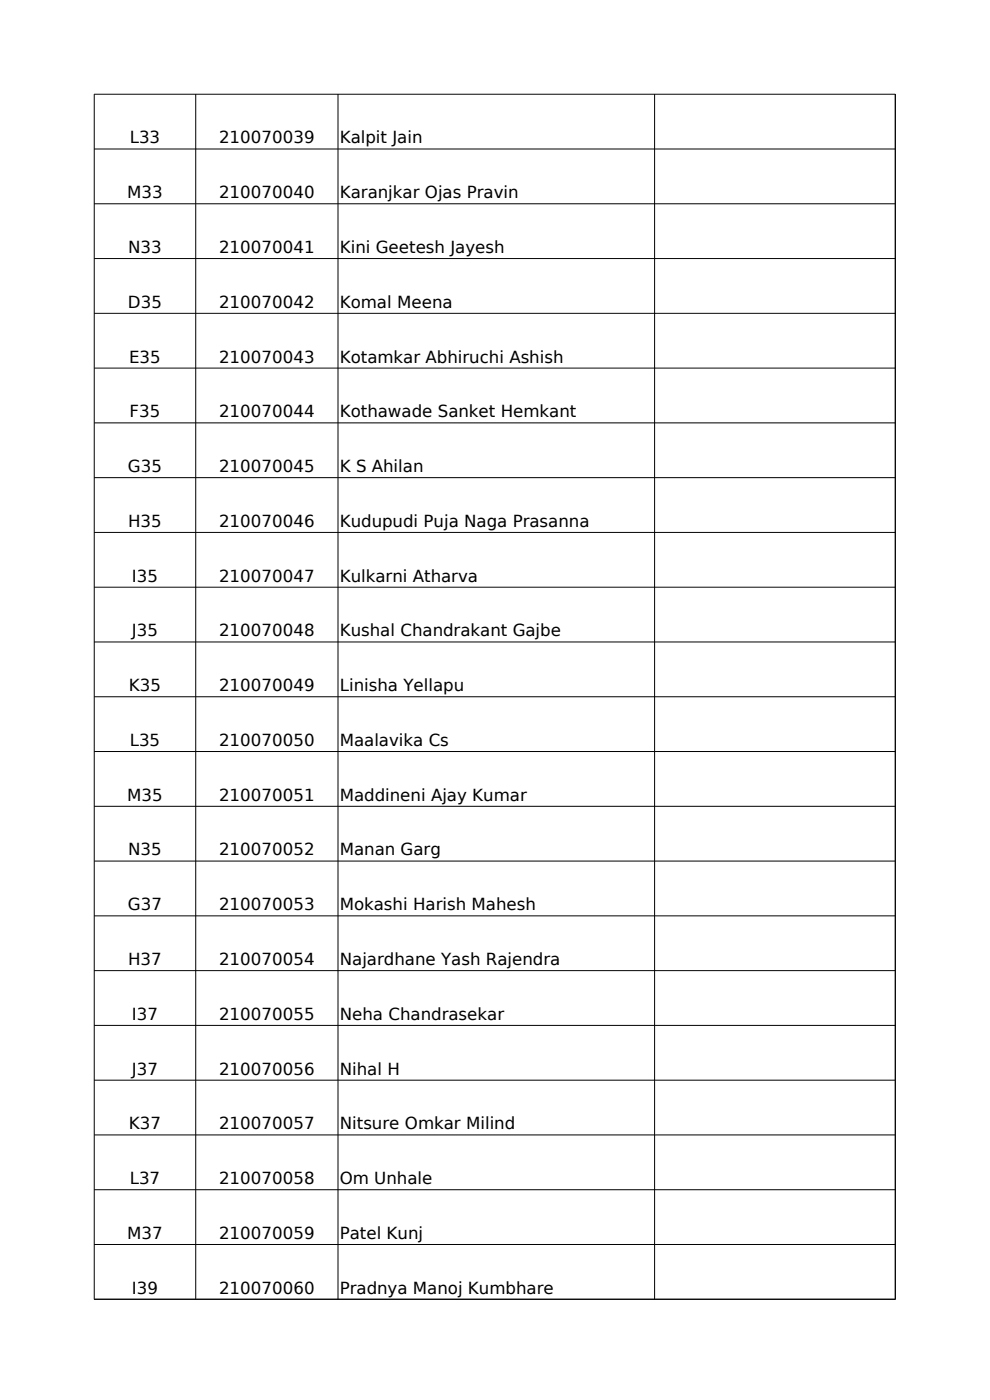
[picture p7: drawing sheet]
<svg xmlns="http://www.w3.org/2000/svg" width="210mm" height="297mm" viewBox="0 0 210 297" stroke-linecap="round" stroke-linejoin="round" font-family="sans-serif">
<defs><g id="words">
<g font-size="3.5">
<text x="27.5" y="30.4">L33</text>
<text x="46.5" y="30.4">210070039</text>
<text x="72.1" y="30.4">Kalpit Jain</text>
<text x="27" y="42.1">M33</text>
<text x="46.5" y="42.1">210070040</text>
<text x="72.1" y="42.1">Karanjkar Ojas Pravin</text>
<text x="27.2" y="53.7">N33</text>
<text x="46.5" y="53.7">210070041</text>
<text x="72.1" y="53.7">Kini Geetesh Jayesh</text>
<text x="27.1" y="65.3">D35</text>
<text x="46.5" y="65.3">210070042</text>
<text x="72.1" y="65.3">Komal Meena</text>
<text x="27.4" y="76.9">E35</text>
<text x="46.5" y="76.9">210070043</text>
<text x="72.1" y="76.9">Kotamkar Abhiruchi Ashish</text>
<text x="27.5" y="88.5">F35</text>
<text x="46.5" y="88.5">210070044</text>
<text x="72.1" y="88.5">Kothawade Sanket Hemkant</text>
<text x="27.1" y="100.2">G35</text>
<text x="46.5" y="100.2">210070045</text>
<text x="72.1" y="100.2">K S Ahilan</text>
<text x="27.2" y="111.8">H35</text>
<text x="46.5" y="111.8">210070046</text>
<text x="72.1" y="111.8">Kudupudi Puja Naga Prasanna</text>
<text x="28" y="123.4">I35</text>
<text x="46.5" y="123.4">210070047</text>
<text x="72.1" y="123.4">Kulkarni Atharva</text>
<text x="28" y="135">J35</text>
<text x="46.5" y="135">210070048</text>
<text x="72.1" y="135">Kushal Chandrakant Gajbe</text>
<text x="27.3" y="146.6">K35</text>
<text x="46.5" y="146.6">210070049</text>
<text x="72.1" y="146.6">Linisha Yellapu</text>
<text x="27.5" y="158.3">L35</text>
<text x="46.5" y="158.3">210070050</text>
<text x="72.1" y="158.3">Maalavika Cs</text>
<text x="27" y="169.9">M35</text>
<text x="46.5" y="169.9">210070051</text>
<text x="72.1" y="169.9">Maddineni Ajay Kumar</text>
<text x="27.2" y="181.5">N35</text>
<text x="46.5" y="181.5">210070052</text>
<text x="72.1" y="181.5">Manan Garg</text>
<text x="27.1" y="193.1">G37</text>
<text x="46.5" y="193.1">210070053</text>
<text x="72.1" y="193.1">Mokashi Harish Mahesh</text>
<text x="27.2" y="204.7">H37</text>
<text x="46.5" y="204.7">210070054</text>
<text x="72.1" y="204.7">Najardhane Yash Rajendra</text>
<text x="28" y="216.3">I37</text>
<text x="46.5" y="216.3">210070055</text>
<text x="72.1" y="216.3">Neha Chandrasekar</text>
<text x="28" y="228">J37</text>
<text x="46.5" y="228">210070056</text>
<text x="72.1" y="228">Nihal H</text>
<text x="27.3" y="239.6">K37</text>
<text x="46.5" y="239.6">210070057</text>
<text x="72.1" y="239.6">Nitsure Omkar Milind</text>
<text x="27.5" y="251.2">L37</text>
<text x="46.5" y="251.2">210070058</text>
<text x="72.1" y="251.2">Om Unhale</text>
<text x="27" y="262.8">M37</text>
<text x="46.5" y="262.8">210070059</text>
<text x="72.1" y="262.8">Patel Kunj</text>
<text x="28" y="274.4">I39</text>
<text x="46.5" y="274.4">210070060</text>
<text x="72.1" y="274.4">Pradnya Manoj Kumbhare</text>
</g>
</g></defs>
<g fill="none" stroke="#000" stroke-width=".21">
<path d="M41.5 20v255.7M71.7 20v255.7M138.9 20v255.7M189.9 20v255.7M189.9 20h-169.9v255.7M20 31.6h169.9M20 43.2h169.9M20 54.9h169.9M20 66.5h169.9M20 78.1h169.9M20 89.7h169.9M20 101.3h169.9"/>
<path d="M20 113h169.9M20 124.6h169.9M20 136.2h169.9M20 147.8h169.9M20 159.4h169.9M20 171.1h169.9M20 182.7h169.9M20 194.3h169.9M20 205.9h169.9M20 217.5h169.9M20 229.2h169.9M20 240.8h169.9"/>
<path d="M20 252.4h169.9M20 264h169.9M20 275.6h169.9"/>
</g>
<use href="#words"/>
</svg>
